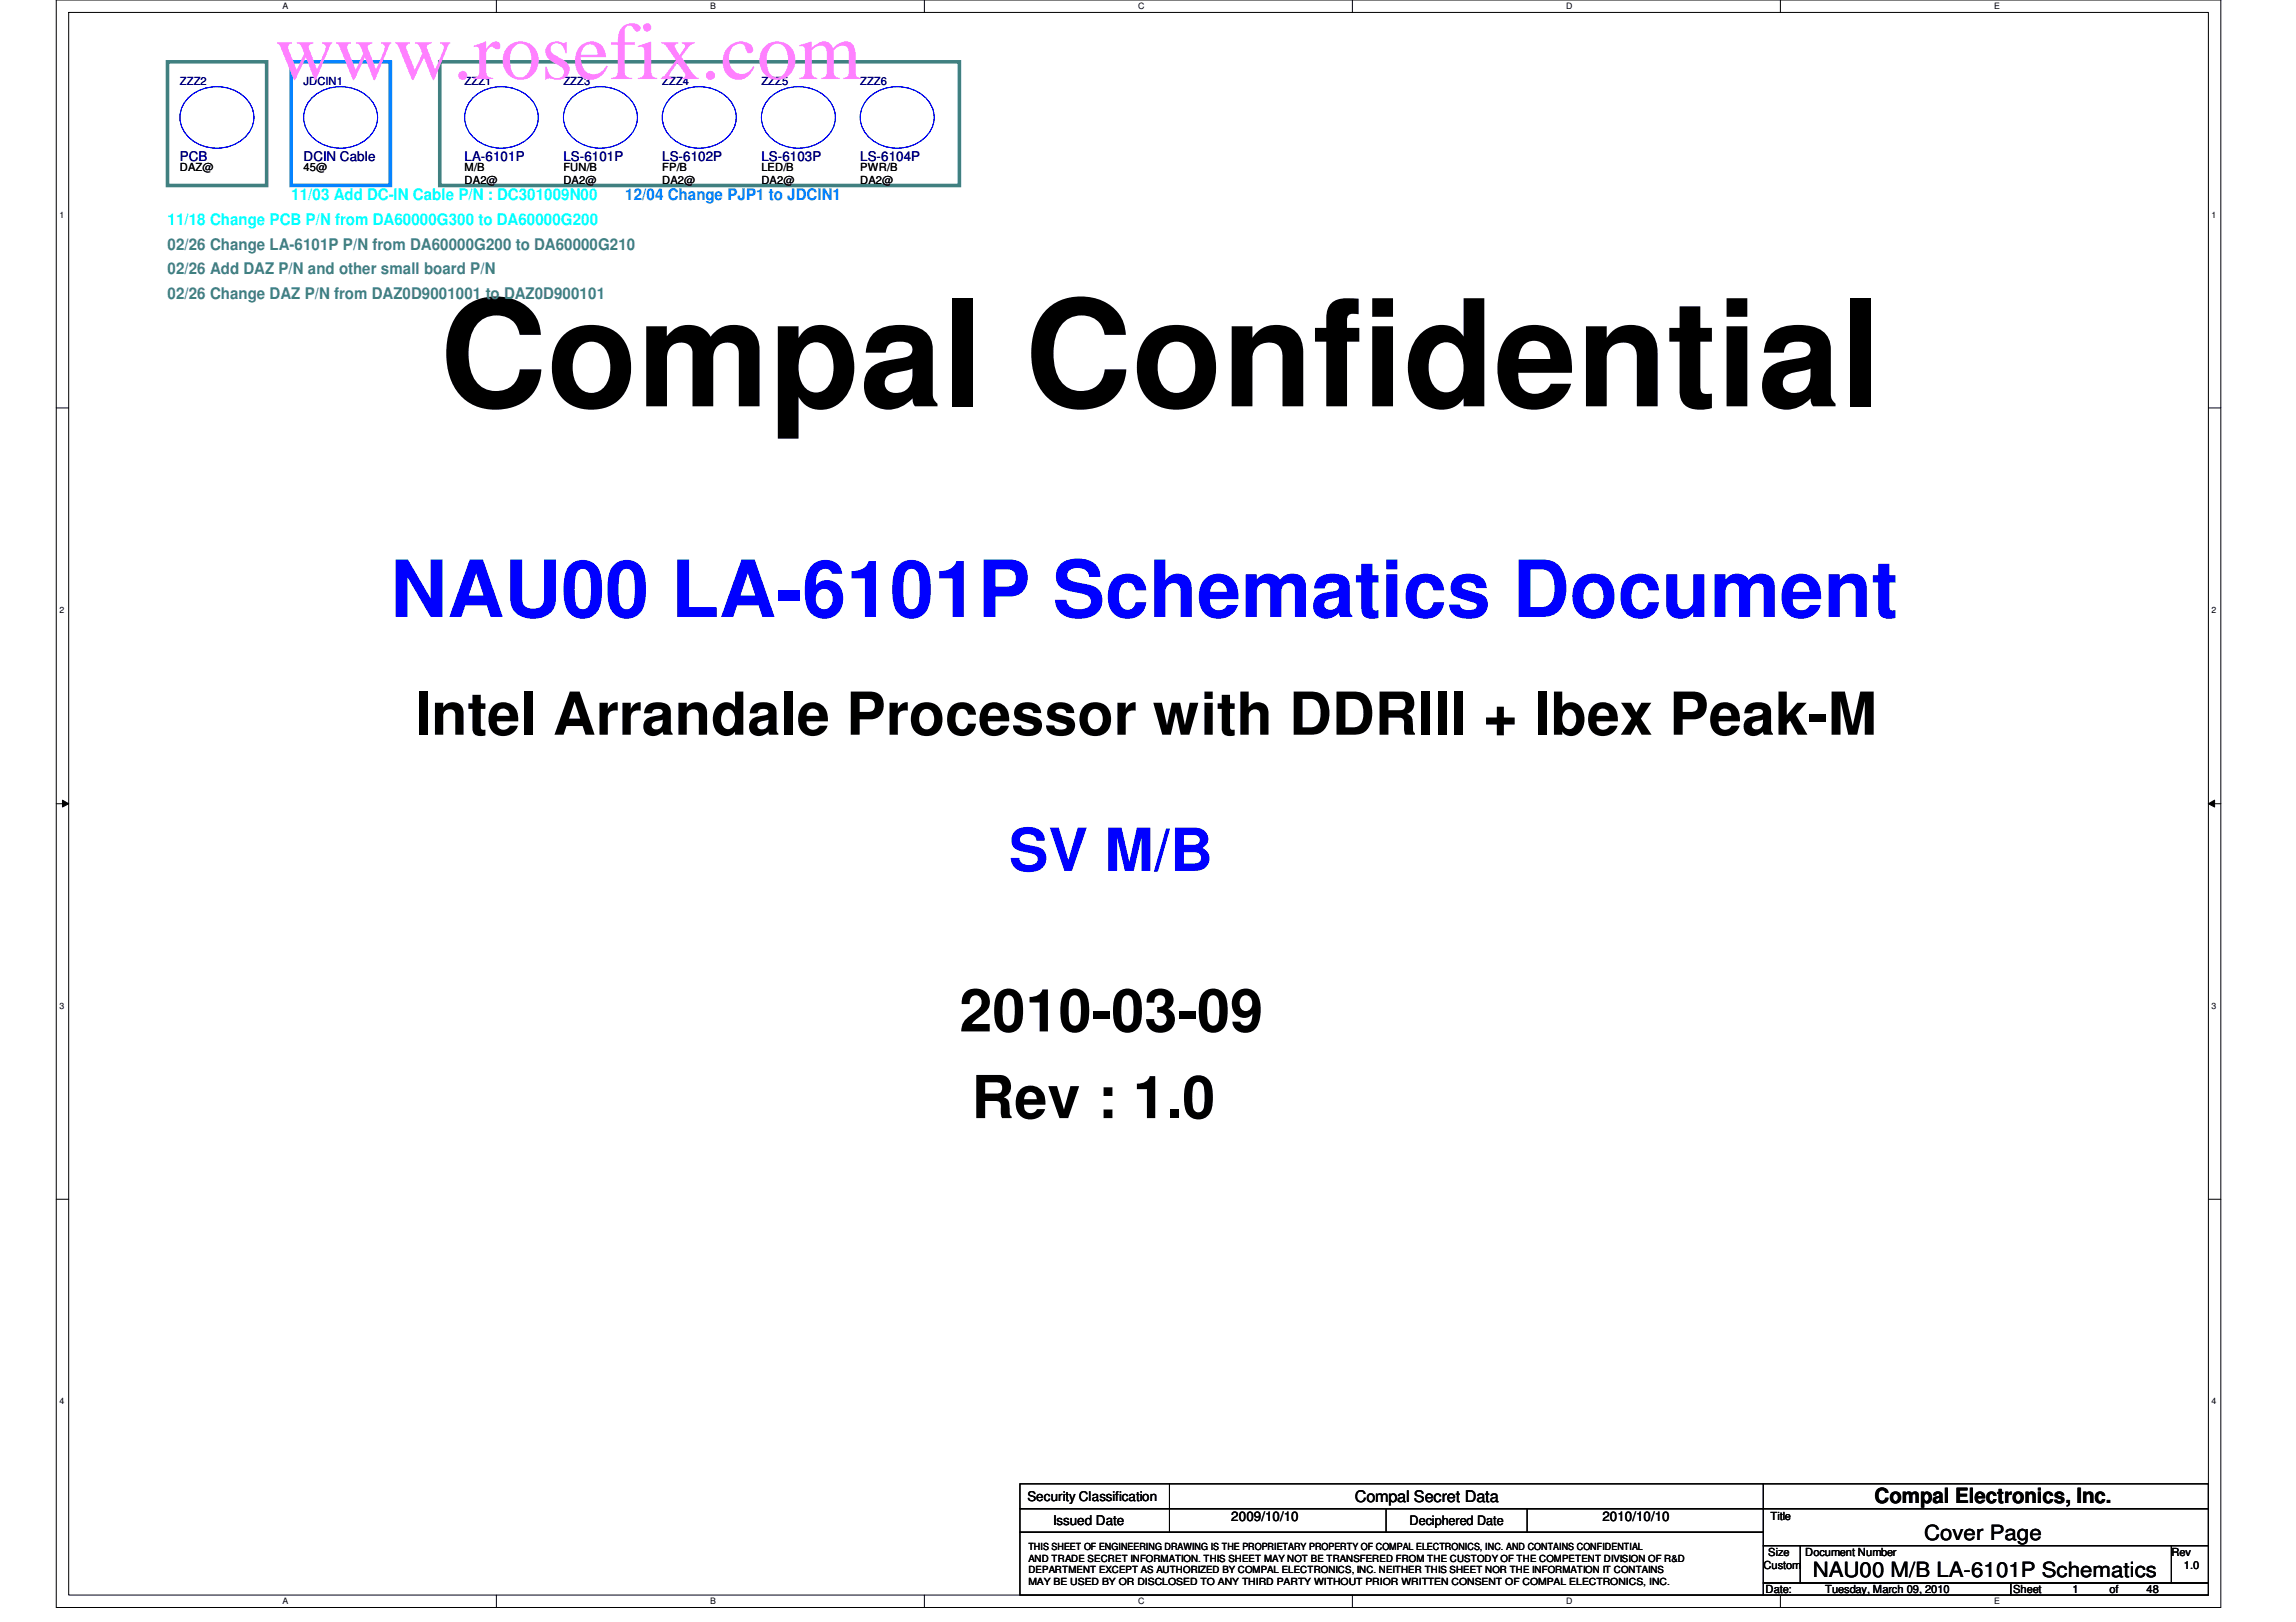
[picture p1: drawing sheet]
<svg xmlns="http://www.w3.org/2000/svg" width="297mm" height="210mm" viewBox="0 0 297 210" stroke-linecap="round" stroke-linejoin="round" font-family="sans-serif">
<defs><g id="words">
<text font-size="19.2" x="56.9" y="52.6">Compal Confidential</text>
<text font-size="10.6" fill="#ff80ff" x="35.6" y="10.2">www.rosefix.com</text>
<text font-size="10.2" fill="#00f" x="50.5" y="79.8">NAU00 LA-6101P Schematics Document</text>
<g font-size="7.7">
<text x="53.7" y="95.1">Intel Arrandale Processor with DDRIII + Ibex Peak-M</text>
<text x="124.1" y="133.5">2010-03-09</text>
<text x="125.7" y="144.7">Rev : 1.0</text>
</g>
<text font-size="7.7" fill="#00f" x="130.5" y="112.7">SV M/B</text>
<g font-size="2.7">
<text x="242.5" y="194.6">Compal Electronics, Inc.</text>
<text x="248.9" y="199.3">Cover Page</text>
<text x="234.5" y="204.1">NAU00 M/B LA-6101P Schematics</text>
</g>
<g font-size="2.1" fill="#0ff">
<text x="21.7" y="29.1">11/18 Change PCB P/N from DA60000G300 to DA60000G200</text>
<text x="37.7" y="25.9">11/03 Add DC-IN Cable P/N : DC301009N00</text>
</g>
<text font-size="2.1" fill="#0080ff" x="80.9" y="25.9">12/04 Change PJP1 to JDCIN1</text>
<g font-size="2.1" fill="#408080">
<text x="21.7" y="35.5">02/26 Add DAZ P/N and other small board P/N</text>
<text x="21.7" y="32.3">02/26 Change LA-6101P P/N from DA60000G200 to DA60000G210</text>
<text x="21.7" y="38.7">02/26 Change DAZ P/N from DAZ0D9001001 to DAZ0D900101</text>
</g>
<text font-size="2.1" x="175.3" y="194.4">Compal Secret Data</text>
<g font-size="1.7" fill="#000080">
<text x="23.3" y="20.8">PCB</text>
<text x="39.3" y="20.8">DCIN Cable</text>
<text x="60.1" y="20.8">LA-6101P</text>
<text x="72.9" y="20.8">LS-6101P</text>
<text x="85.7" y="20.8">LS-6102P</text>
<text x="98.5" y="20.8">LS-6103P</text>
<text x="111.3" y="20.8">LS-6104P</text>
</g>
<g font-size="1.7">
<text x="132.9" y="194.3">Security Classification</text>
<text x="136.3" y="197.3">Issued Date</text>
<text x="159.3" y="196.9">2009/10/10</text>
<text x="182.4" y="197.4">Deciphered Date</text>
<text x="207.3" y="196.9">2010/10/10</text>
</g>
<g font-size="1.4" fill="#000080">
<text x="23.3" y="11">ZZZ2</text>
<text x="39.3" y="11">JDCIN1</text>
<text x="60.1" y="11">ZZZ1</text>
<text x="72.9" y="11">ZZZ3</text>
<text x="85.7" y="11">ZZZ4</text>
<text x="98.5" y="11">ZZZ5</text>
<text x="111.3" y="11">ZZZ6</text>
</g>
<g font-size="1.4">
<text x="23.3" y="22.2">DAZ@</text>
<text x="39.3" y="22.2">45@</text>
<text x="60.1" y="23.7">DA2@</text>
<text x="60.1" y="22.2">M/B</text>
<text x="72.9" y="23.7">DA2@</text>
<text x="72.9" y="22.2">FUN/B</text>
<text x="85.7" y="23.7">DA2@</text>
<text x="85.7" y="22.2">FP/B</text>
<text x="98.5" y="23.7">DA2@</text>
<text x="98.5" y="22.2">LED/B</text>
<text x="111.3" y="23.7">DA2@</text>
<text x="111.3" y="22.2">PWR/B</text>
<text x="229.1" y="196.8">Title</text>
<text x="228.1" y="203">Custom</text>
<text x="228.8" y="201.4">Size</text>
<text x="233.6" y="201.4">Document Number</text>
<text x="280.9" y="201.4">Rev</text>
<text x="282.5" y="203">1.0</text>
<text x="228.4" y="206.2">Date:</text>
<text x="236.1" y="206.2">Tuesday, March 09, 2010</text>
<text x="260.4" y="206.2">Sheet</text>
<text x="268.1" y="206.2">1</text>
<text x="272.9" y="206.2">of</text>
<text x="277.7" y="206.2">48</text>
</g>
<g font-size="1.3">
<text x="133.1" y="203.6">DEPARTMENT EXCEPT AS AUTHORIZED BY COMPAL ELECTRONICS, INC. NEITHER THIS SHEET NOR THE INFORMATION IT CONTAINS</text>
<text x="133.1" y="200.6">THIS SHEET OF ENGINEERING DRAWING IS THE PROPRIETARY PROPERTY OF COMPAL ELECTRONICS, INC. AND CONTAINS CONFIDENTIAL</text>
<text x="133.1" y="202.1">AND TRADE SECRET INFORMATION. THIS SHEET MAY NOT BE TRANSFERED FROM THE CUSTODY OF THE COMPETENT DIVISION OF R&amp;D</text>
<text x="133.1" y="205.1">MAY BE USED BY OR DISCLOSED TO ANY THIRD PARTY WITHOUT PRIOR WRITTEN CONSENT OF COMPAL ELECTRONICS, INC.</text>
</g>
<g font-size="1.1">
<text x="36.5" y="1.1">A</text>
<text x="91.9" y="1.1">B</text>
<text x="147.2" y="1.1">C</text>
<text x="202.6" y="1.1">D</text>
<text x="258" y="1.1">E</text>
<text x="7.7" y="28.2">1</text>
<text x="286.1" y="28.2">1</text>
<text x="7.7" y="79.3">2</text>
<text x="286.1" y="79.3">2</text>
<text x="7.7" y="130.6">3</text>
<text x="286.1" y="130.6">3</text>
<text x="7.7" y="181.7">4</text>
<text x="286.1" y="181.7">4</text>
<text x="36.5" y="207.6">A</text>
<text x="91.9" y="207.6">B</text>
<text x="147.2" y="207.6">C</text>
<text x="202.6" y="207.6">D</text>
<text x="258" y="207.6">E</text>
</g>
</g></defs>
<path d="M7.3 0h280v208h-280zM8.9 1.6h276.8v204.8h-276.8z" fill="none" stroke="#000" stroke-width=".13"/>
<g fill="#fff">
<path d="M36.5 .2h.8v1.2h-.8z"/>
<path d="M36.5 206.6h.8v1.2h-.8z"/>
</g>
<path d="M64.2 0v1.6M64.2 206.4v1.6" fill="none" stroke="#000" stroke-width=".13"/>
<g fill="#fff">
<path d="M91.9 .2h.7v1.2h-.7z"/>
<path d="M91.9 206.6h.7v1.2h-.7z"/>
</g>
<path d="M119.6 0v1.6M119.6 206.4v1.6" fill="none" stroke="#000" stroke-width=".13"/>
<g fill="#fff">
<path d="M147.2 .2h.8v1.2h-.8z"/>
<path d="M147.2 206.6h.8v1.2h-.8z"/>
</g>
<path d="M175 0v1.6M175 206.4v1.6" fill="none" stroke="#000" stroke-width=".13"/>
<g fill="#fff">
<path d="M202.6 .2h.8v1.2h-.8z"/>
<path d="M202.6 206.6h.8v1.2h-.8z"/>
</g>
<path d="M230.3 0v1.6M230.3 206.4v1.6" fill="none" stroke="#000" stroke-width=".13"/>
<g fill="#fff">
<path d="M258 .2h.7v1.2h-.7z"/>
<path d="M258 206.6h.7v1.2h-.7z"/>
<path d="M7.7 27.2h.6v1.2h-.6z"/>
<path d="M286.1 27.2h.6v1.2h-.6z"/>
<path d="M7.7 78.4h.6v1.1h-.6z"/>
<path d="M286.1 78.4h.6v1.1h-.6z"/>
</g>
<path d="M7.3 52.8h1.6M285.7 52.8h1.6" fill="none" stroke="#000" stroke-width=".13"/>
<g fill="#fff">
<path d="M7.7 129.6h.6v1.2h-.6z"/>
<path d="M286.1 129.6h.6v1.2h-.6z"/>
</g>
<path d="M7.3 104h1.6M8.1 103.5l.8 .5-.8 .4zM285.7 104h1.6M285.7 104l.8-.5v.9z" fill="none" stroke="#000" stroke-width=".13"/>
<path d="M8.1 103.5l.8 .5-.8 .4zM285.7 104l.8-.5v.9z" fill="#000"/>
<g fill="#fff">
<path d="M7.7 180.8h.6v1.1h-.6z"/>
<path d="M286.1 180.8h.6v1.1h-.6z"/>
</g>
<g fill="none" stroke="#000" stroke-width=".13">
<path d="M7.3 155.2h1.6M285.7 155.2h1.6M131.9 192h96.2v3.2h-96.2zM131.9 195.2h96.2v3.1h-96.2zM131.9 198.3h96.2v8.1h-96.2zM151.3 192v6.3M179.3 195.2v3.1M197.6 195.2v3.1M228.1 192h57.6v3.2h-57.6zM228.1 195.2h57.6v4.8h-57.6zM228.1 200h4.8v4.9h-4.8zM228.1 204.9h32v1.5h-32z"/>
<path d="M232.9 200h48v4.9h-48zM260.1 204.9h25.6v1.5h-25.6zM280.9 200h4.8v4.9h-4.8z"/>
</g>
<path d="M21.7 8h12.8v16h-12.8zM56.9 8h67.2v16h-67.2z" fill="none" stroke="#408080" stroke-width=".47"/>
<path d="M37.7 8h12.8v16h-12.8z" fill="none" stroke="#0080ff" stroke-width=".47"/>
<path d="M24.4 12.6a5.4 5.4 0 0 1 7.8 .6 3.5 3.5 0 0 1-1.1 5 5.3 5.3 0 0 1-7.2-1 3.5 3.5 0 0 1 .5-4.6zM40.4 12.6a5.4 5.4 0 0 1 7.8 .6 3.5 3.5 0 0 1-1.1 5 5.3 5.3 0 0 1-7.2-1 3.5 3.5 0 0 1 .5-4.6zM61.2 12.6a5.3 5.3 0 0 1 7.8 .6 3.5 3.5 0 0 1-1.1 5 5.3 5.3 0 0 1-7.1-1 3.5 3.5 0 0 1 .4-4.6zM74 12.6a5.4 5.4 0 0 1 7.8 .6 3.5 3.5 0 0 1-1 5 5.3 5.3 0 0 1-7.3-1 3.5 3.5 0 0 1 .5-4.6zM86.8 12.6a5.4 5.4 0 0 1 7.8 .6 3.5 3.5 0 0 1-1.1 5 5.3 5.3 0 0 1-7.2-1 3.5 3.5 0 0 1 .5-4.6zM99.6 12.6a5.4 5.4 0 0 1 7.8 .6 3.5 3.5 0 0 1-1 5 5.3 5.3 0 0 1-7.2-1 3.5 3.5 0 0 1 .4-4.6zM112.4 12.6a5.4 5.4 0 0 1 7.8 .6 3.5 3.5 0 0 1-1.1 5 5.3 5.3 0 0 1-7.2-1 3.5 3.5 0 0 1 .5-4.6z" fill="none" stroke="#00f" stroke-width=".13"/>
<use href="#words"/>
</svg>
